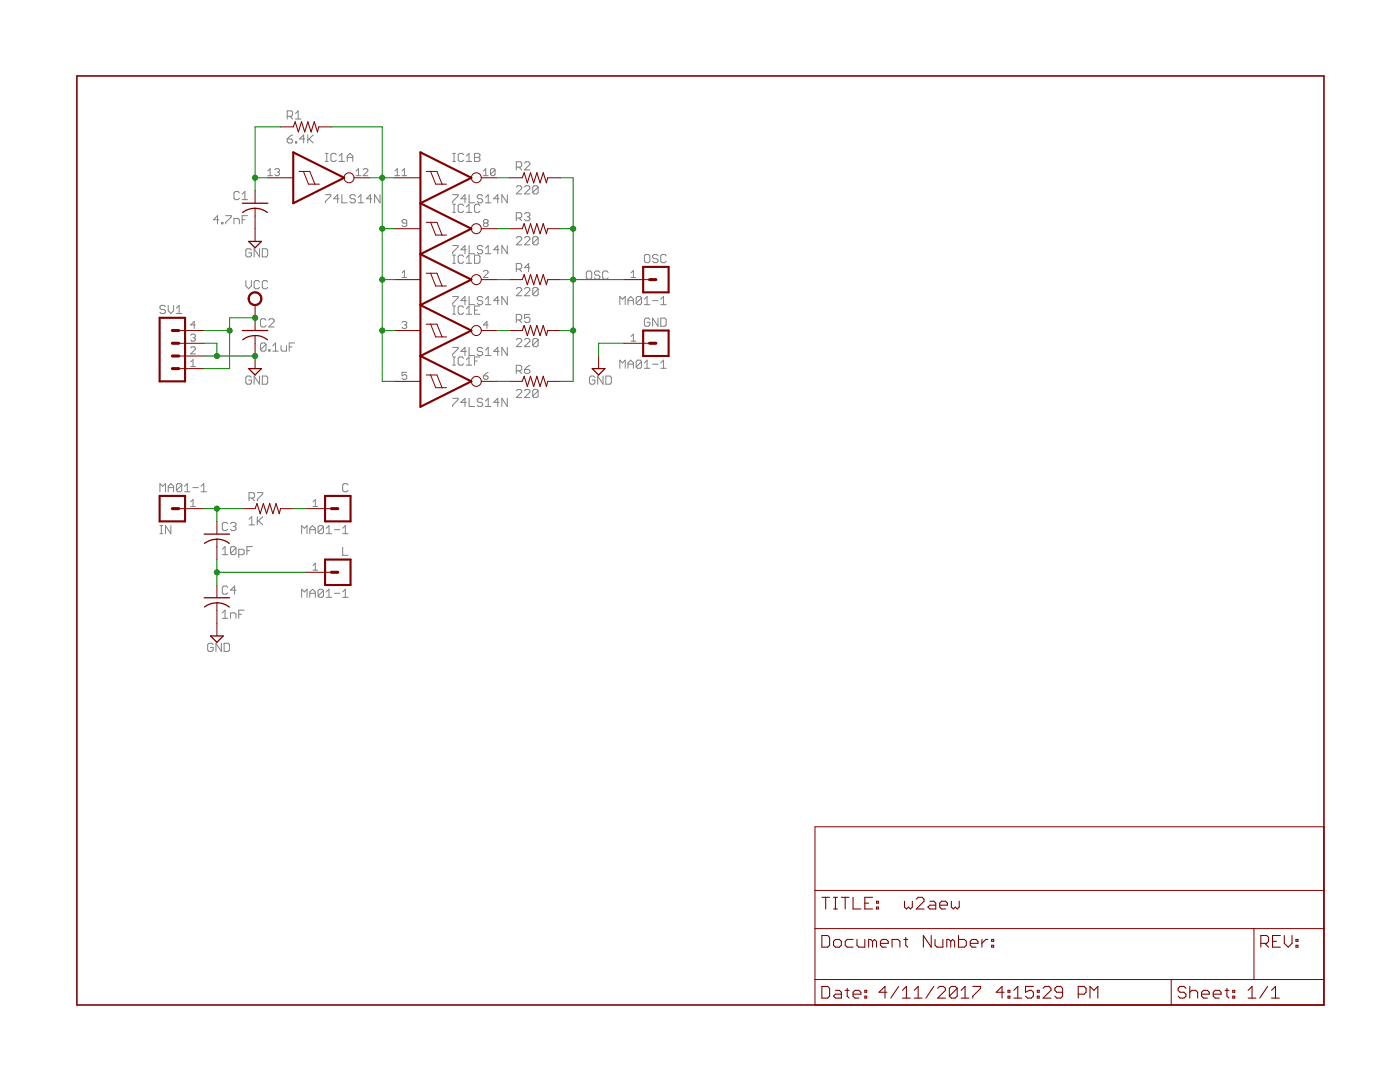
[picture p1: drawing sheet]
<svg xmlns="http://www.w3.org/2000/svg" width="279mm" height="216mm" viewBox="0 0 279 216" stroke-linecap="round" stroke-linejoin="round" font-family="sans-serif">
<g fill="none" stroke="#808080" stroke-width=".2">
<path d="M47.8 38.5l-.3-.3h-.6l-.2 .3v1.1l.2 .2h.6l.3-.2M48.3 39.8h1.1M48.3 38.8l.6-.6v1.6M53.4 34.1l.5-.4v1.4M53.4 35.1h1M54.8 33.9l.3-.2h.4l.3 .2v.2l-.3 .3M55.3 34.4h.2M55.5 34.4l.3 .2v.2l-.3 .3h-.4l-.3-.3M57.3 23.2h.8l.3-.3v-.5l-.3-.3h-.8v1.6M57.3 27.7h.8l.3 .3v.3l-.3 .2h-.5l-.3-.2zM57.9 23.2l.5 .5M58.4 26.9l-.5 .3-.6 .5"/>
<path d="M59 28.3h.2v.2h-.2zM59 22.6l.5-.5v1.6M59 23.7h1M60.9 27.7h-1.1l.8-.8v1.6M61.4 26.9v1.6M61.7 27.7l.8 .8M62.5 26.9l-1.1 1.1M64.9 38.8h1.1v.3l-1.1 1.1v.3M64.9 32.2h.6M64.9 30.6h.6M65.2 30.6v1.6M67.1 30.9l-.3-.3h-.5l-.3 .3v1.1l.3 .2h.5l.3-.2"/>
<path d="M67.7 39.7h-1.1l.8-.9v1.7M67.7 31.1l.5-.5v1.6M67.7 32.2h1M68.2 38.8v1.7h1.1M69.3 32.2v-1.1l.5-.5 .6 .5v1.1M69.3 31.4h1.1M70.9 39.1l-.2-.3h-.6l-.3 .3v.3l.3 .3h.6l.2 .2v.3l-.2 .3h-.6l-.3-.3M71.1 35.1h.9M71.1 34.1l.4-.4v1.4M71.5 39.4l.5-.6v1.7M72.5 33.9l.2-.2h.5l.2 .2v.2l-.9 1h.9M74.2 39.7h-1.1l.8-.9v1.7"/>
<path d="M75.8 38.8v1.7l-1-1.7v1.7M78.8 35.1h1M78.8 34.1l.5-.4v1.4M80.2 35.1h1M80.2 34.1l.5-.4v1.4M90.3 38.8h1.1v.3l-1.1 1.1v.3M90.3 32.2h.6M90.3 30.6h.6M90.6 30.6v1.6M92.5 30.9l-.3-.3h-.5l-.3 .3v1.1l.3 .2h.5l.3-.2M93.1 39.7h-1.1l.8-.9v1.7M93.1 31.1l.5-.5v1.6"/>
<path d="M93.1 32.2h1M93.6 38.8v1.7h1.1M94.7 30.6h.8l.3 .3v.2l-.3 .3 .3 .3v.3l-.3 .2h-.8zM94.7 31.4h.8M96.3 39.1l-.2-.3h-.6l-.3 .3v.3l.3 .3h.6l.2 .2v.3l-.2 .3h-.6l-.3-.3M96.5 34.1l.4-.4v1.4M96.5 35.1h.9M96.9 39.4l.5-.6v1.7M98.8 33.9v.9l-.2 .3h-.5l-.2-.3M98.8 33.9l-.2-.2h-.5l-.2 .2v.9M98.8 33.9l-.9 .9M99.6 39.7h-1.1l.8-.9v1.7"/>
<path d="M101.2 38.8v1.7l-1-1.7v1.7M103 37.3l.3-.2h.5l.3 .2v.3l-1.1 1.1h1.1M103 33.4h.8l.3-.3v-.5l-.3-.3h-.8v1.6M103.6 33.4l.5 .5M104.7 37.3l.2-.2h.6l.2 .2v.3l-1 1.1h1M104.7 32.6l.2-.3h.6l.2 .3v.2l-1 1.1h1M107.4 37.3v1.1l-.3 .3h-.5l-.3-.3M107.4 37.3l-.3-.2h-.5l-.3 .2v1.1M107.4 37.3l-1.1 1.1M43.7 43.9h-1.1l.8-.9v1.7M44.2 44.4h.3v.3h-.3zM45 43h1.1v.3l-1.1 1.1v.3"/>
<path d="M46.7 44.7v-1.1h.8l.3 .3v.8M48.3 43.9h.6M49.1 56v1.1l.5 .5 .6-.5v-1.1M49.4 43h-1.1v1.7M50.2 49.9l-.3-.3h-.6l-.2 .3v1.1l.2 .3h.6l.3-.3v-.5h-.6M51.8 49.6v1.7l-1.1-1.7v1.7M51.8 56.3l-.3-.3h-.5l-.3 .3v1l.3 .3h.5l.3-.3M52.3 49.6h.8l.3 .3v1.1l-.3 .3h-.8zM53.4 56.3l-.3-.3h-.5l-.3 .3v1l.3 .3h.5l.3-.3M71.5 40.5h1.1M80.2 54.4l.5-.4v1.4M80.2 55.4h1"/>
<path d="M81.2 44.5h-.7l-.3-.2v-.3l.3-.2h.4l.3 .2v1l-.3 .2h-.4l-.3-.2M90.3 49h1.1v.3l-1.1 1.1v.2M90.3 59.2h1.1v.2l-1.1 1.1v.3M90.3 42.4h.6M90.3 40.7h.6M90.3 52.5h.6M90.3 50.9h.6M90.6 40.7v1.7M90.6 50.9v1.6M92.5 41l-.3-.3h-.5l-.3 .3v1.1l.3 .3h.5l.3-.3M92.5 51.2l-.3-.3h-.5l-.3 .3v1.1l.3 .2h.5l.3-.2M93.1 49.8h-1.1l.8-.8v1.6"/>
<path d="M93.1 60h-1.1l.8-.8v1.6M93.1 41.3l.5-.6v1.7M93.1 51.5l.5-.6v1.6M93.1 42.4h1M93.1 52.5h1M93.6 49v1.6h1.1M93.6 59.2v1.6h1.1M94.7 50.9h.8l.3 .3v1.1l-.3 .2h-.8zM95.8 41l-.3-.3h-.5l-.3 .3v1.1l.3 .3h.5l.3-.3M96.3 49.3l-.2-.3h-.6l-.3 .3v.3l.3 .2h.6l.2 .3v.3l-.2 .2h-.6l-.3-.2M96.3 59.4l-.2-.2h-.6l-.3 .2v.3l.3 .3h.6l.2 .2v.3l-.2 .3h-.6l-.3-.3M96.5 54.2l.2-.2h.5l.2 .2v.2l-.9 1h.9"/>
<path d="M96.7 44.5l-.2 .2v.3l.2 .2h.5l.2-.2v-.3l-.2-.2M96.7 44.5l-.2-.2v-.3l.2-.2h.5l.2 .2v.3l-.2 .2M96.7 44.5h.5M96.9 40.5h1.1M96.9 49.6l.5-.6v1.6M96.9 59.7l.5-.5v1.6M96.9 50.6h1.1M99.6 49.8h-1.1l.8-.8v1.6M99.6 60h-1.1l.8-.8v1.6M101.2 49v1.6l-1-1.6v1.6M101.2 59.2v1.6l-1-1.6v1.6M103 43.5h.8l.3-.3v-.5l-.3-.3h-.8v1.6"/>
<path d="M103 47.5l.3-.3h.5l.3 .3v.3l-1.1 1.1h1.1M103 53.7h.8l.3-.3v-.5l-.3-.3h-.8v1.6M103 57.7l.3-.3h.5l.3 .3v.2l-1.1 1.1h1.1M103.6 43.5l.5 .5M103.6 53.7l.5 .5M104.7 42.7l.2-.3h.6l.2 .3v.3l-.2 .2M104.7 47.5l.2-.3h.6l.2 .3v.3l-1 1.1h1M104.7 57.7l.2-.3h.6l.2 .3v.2l-1 1.1h1M105.2 43.2h.3M105.5 43.2l.2 .3v.3l-.2 .2h-.6l-.2-.2M105.7 53.4h-1l.8-.8v1.6M107.4 47.5l-.3-.3h-.5l-.3 .3v1.1"/>
<path d="M107.4 57.7l-.3-.3h-.5l-.3 .3v1M107.4 47.5v1.1l-.3 .3h-.5l-.3-.3M107.4 57.7v1l-.3 .3h-.5l-.3-.3M107.4 47.5l-1.1 1.1M107.4 57.7l-1.1 1M117.3 54.1h.5l.3 .3v1l-.3 .3h-.5l-.3-.3v-1zM119.7 54.4l-.3-.3h-.5l-.3 .3v.2l.3 .3h.5l.3 .3v.2l-.3 .3h-.5l-.3-.3M121.4 54.4l-.3-.3h-.6l-.2 .3v1l.2 .3h.6l.3-.3M125.3 60h1.1M125.9 54.4l.5-.4v1.4M125.9 55.4h1M128 59.4l-.2-.2h-.6l-.2 .2v1.1"/>
<path d="M128 59.4v1.1l-.2 .3h-.6l-.2-.3M128 59.4l-1 1.1M128.6 59.7l.5-.5v1.6M128.9 50.8h.5l.3 .3v1l-.3 .3h-.5l-.3-.3v-1zM130.2 60h1.1M131.3 51.1l-.3-.3h-.5l-.3 .3v.2l.3 .3h.5l.3 .3v.2l-.3 .3h-.5l-.3-.3M131.9 59.7l.5-.5v1.6M132.9 51.1l-.2-.3h-.6l-.2 .3v1l.2 .3h.6l.2-.3M33 61.2l-.3-.3h-.5l-.3 .3v.3l.3 .3h.5l.3 .2v.3l-.3 .3h-.5l-.3-.3M33.6 60.9v1.1l.5 .6 .5-.6v-1.1M35.2 62.6h1.1M35.2 61.5l.6-.6v1.7"/>
<path d="M38.1 69.4l.2-.2h.5l.2 .2v.3l-.9 .9h.9M38.1 72.2l.4-.4v1.4M38.1 73.2h.9M38.1 66.9l.2-.2h.5l.2 .2v.2l-.2 .3M38.5 67.4h.3M38.8 67.4l.2 .2v.2l-.2 .3h-.5l-.2-.3M39 64.8h-.9l.7-.7v1.4M50.2 75.3l-.3-.3h-.6l-.2 .3v1.1l.2 .3h.6l.3-.3v-.6h-.6M51.8 75v1.7l-1.1-1.7v1.7M52.3 75h.8l.3 .3v1.1l-.3 .3h-.8zM53.1 63.9l-.3-.3h-.5l-.3 .3v1.1l.3 .2h.5l.3-.2M53.1 68.7l-.3-.3h-.5l-.3 .3v1.1"/>
<path d="M53.1 68.7v1.1l-.3 .3h-.5l-.3-.3M53.1 68.7l-1.1 1.1M53.6 69.8h.3v.3h-.3zM53.6 63.9l.3-.3h.5l.3 .3v.3l-1.1 1h1.1M54.4 70.1h1.1M54.4 69l.6-.6v1.7M56.1 69v.8l.2 .3h.9v-1.1M57.7 69.2h.6M58.8 68.4h-1.1v1.7M80.2 64.4l.3-.3h.4l.3 .3v.2l-.3 .2M80.7 64.8h.2M80.9 64.8l.3 .3v.2l-.3 .2h-.4l-.3-.2"/>
<path d="M81.2 74.3h-1v.7l.5-.2h.2l.3 .2v.5l-.3 .2h-.4l-.3-.2M90.3 69.3h1.1v.3l-1.1 1.1v.3M90.3 79.5h1.1v.3l-1.1 1v.3M90.3 62.7h.6M90.3 61.1h.6M90.3 72.9h.6M90.3 71.2h.6M90.6 61.1v1.6M90.6 71.2v1.7M92.5 61.3l-.3-.2h-.5l-.3 .2v1.1l.3 .3h.5l.3-.3M92.5 71.5l-.3-.3h-.5l-.3 .3v1.1l.3 .3h.5l.3-.3M93.1 70.1h-1.1l.8-.8v1.7"/>
<path d="M93.1 61.6l.5-.5v1.6M93.1 71.8l.5-.6v1.7M93.1 62.7h1M93.1 72.9h1M93.6 69.3v1.7h1.1M93.6 79.5v1.6h1.1M94.7 61.9h.5M94.7 72h.5M95.8 61.1h-1.1v1.6h1.1M95.8 71.2h-1.1v1.7M96.3 69.6l-.2-.3h-.6l-.3 .3v.3l.3 .2h.6l.2 .3v.3l-.2 .3h-.6l-.3-.3M96.3 79.8l-.2-.3h-.6l-.3 .3v.2l.3 .3h.6l.2 .3v.2l-.2 .3h-.6l-.3-.3"/>
<path d="M96.5 75h.7l.2 .2v.3l-.2 .2h-.5l-.2-.2zM96.9 69.9l.5-.6v1.7M96.9 60.8h1.1M96.9 71h1.1M97.4 64.8h-.9l.7-.7v1.4M97.4 74.3l-.9 .7M99.6 70.1h-1.1l.8-.8v1.7M101.2 69.3v1.7l-1-1.7v1.7M101.2 79.5v1.6l-1-1.6v1.6M103 63.8h.8l.3-.2v-.6l-.3-.3h-.8v1.7M103 67.8l.3-.3h.5l.3 .3v.3l-1.1 1.1h1.1M103 74h.8l.3-.3v-.5l-.3-.3h-.8v1.6"/>
<path d="M103 78l.3-.3h.5l.3 .3v.3l-1.1 1h1.1M103.6 63.8l.5 .6M103.6 74l.5 .5M104.7 67.8l.2-.3h.6l.2 .3v.3l-1 1.1h1M104.7 73.7h.8l.2 .3v.3l-.2 .2h-.6l-.2-.2zM104.7 78l.2-.3h.6l.2 .3v.3l-1 1h1M105.7 62.7h-1v.9l.5-.3h.3l.2 .3v.5l-.2 .3h-.6l-.2-.3M105.7 72.9l-.5 .3-.5 .5M107.4 67.8l-.3-.3h-.5l-.3 .3v1.1M107.4 78l-.3-.3h-.5l-.3 .3v1.1M107.4 67.8v1.1l-.3 .3h-.5l-.3-.3M107.4 78v1.1l-.3 .2h-.5l-.3-.2"/>
<path d="M107.4 67.8l-1.1 1.1M107.4 78l-1.1 1.1M118.7 75.3l-.3-.3h-.5l-.3 .3v1.1l.3 .3h.5l.3-.3v-.6h-.5M120.4 75v1.7l-1.1-1.7v1.7M120.9 75h.8l.3 .3v1.1l-.3 .3h-.8zM123.7 60.8v-1.6l.5 .5 .6-.5v1.6M123.7 73.5v-1.6l.5 .5 .6-.5v1.6M125.3 60.8v-1.1l.6-.5 .5 .5v1.1M125.3 73.5v-1.1l.6-.5 .5 .5v1.1M125.3 72.7h1.1M125.9 67.1l.5-.4v1.4M125.9 68.1h1"/>
<path d="M128 72.1l-.2-.2h-.6l-.2 .2v1.1M128 72.1v1.1l-.2 .3h-.6l-.2-.3M128 72.1l-1 1.1M128.6 60.8h1.1M128.6 72.4l.5-.5v1.6M128.6 73.5h1.1M129.7 63.8l-.3-.3h-.5l-.3 .3v1l.3 .3h.5l.3-.3v-.5h-.6M130.2 72.7h1.1M131.3 63.5v1.6l-1.1-1.6v1.6M131.9 60.8h1M131.9 72.4l.5-.5v1.6M131.9 73.5h1"/>
<path d="M131.9 63.5h.8l.2 .3v1l-.2 .3h-.8zM31.9 98.1v-1.6l.6 .5 .5-.5v1.6M33.6 98.1v-1.1l.5-.5 .5 .5v1.1M33.6 97.3h1M36.3 96.8l-.3-.3h-.5l-.3 .3v1.1M36.3 96.8v1.1l-.3 .2h-.5l-.3-.2M36.3 96.8l-1.1 1.1M36.8 98.1h1.1M36.8 97l.6-.5v1.6M38.5 97.3h1.1M40.1 98.1h1.1M40.1 97l.6-.5v1.6"/>
<path d="M49.7 99.4h.8l.3-.3v-.5l-.3-.3h-.8v1.6M50.2 99.4l.6 .5M51.4 98.3h1v.3l-1 1.1v.2M69.5 96.8l-.3-.3h-.5l-.3 .3v1.1l.3 .2h.5l.3-.2M93.1 80.3h-1.1l.8-.8v1.6M96.9 80l.5-.5v1.6M96.9 81.1h1.1M99.6 80.3h-1.1l.8-.8v1.6M31.9 104.9h.6M31.9 106.5h.6M32.2 104.9v1.6M34.1 104.9v1.6l-1.1-1.6v1.6"/>
<path d="M38.1 100.1l.4-.4v1.4M38.1 101.1h.9M44.4 109.6l.5-.5v1.6M44.4 110.7h1.1M45.5 104.5l-.3-.3h-.6l-.2 .3v1.1l.2 .3h.6l.3-.3M45.5 117.2l-.3-.3h-.6l-.2 .3v1.1l.2 .3h.6l.3-.3M46 104.5l.3-.3h.5l.3 .3v.3l-.3 .3M46.5 105.1h.3M46.8 105.1l.3 .2v.3l-.3 .3h-.5l-.3-.3M47.1 109.3v1.1l-.3 .3h-.5l-.3-.3M47.1 109.3l-.3-.2h-.5l-.3 .2v1.1M47.1 109.3l-1.1 1.1"/>
<path d="M47.1 117.8h-1.1l.8-.9v1.7M47.6 110.7h.9l.2-.3v-.5l-.2-.3h-.9v1.6M49.3 109.9h.5M49.7 103.6l.5-.5v1.6M49.7 104.7h1.1M50.4 109.1h-1.1v1.6M51.4 103.1v1.6M51.6 103.9l.8 .8M52.4 103.1l-1 1.1M60.2 106.5v-1.6l.5 .5 .6-.5v1.6M60.2 119.2v-1.6l.5 .5 .6-.5v1.6M61.8 106.5v-1.1l.6-.5 .5 .5v1.1"/>
<path d="M61.8 119.2v-1.1l.6-.5 .5 .5v1.1M61.8 105.7h1.1M61.8 118.4h1.1M62.5 100.1l.4-.4v1.4M62.5 112.8l.4-.4v1.4M62.5 101.1h.9M62.5 113.8h.9M64.6 105.1l-.3-.2h-.5l-.3 .2v1.1M64.6 117.8l-.3-.2h-.5l-.3 .2v1.1M64.6 105.1v1.1l-.3 .3h-.5l-.3-.3M64.6 117.8v1.1l-.3 .3h-.5l-.3-.3M64.6 105.1l-1.1 1.1"/>
<path d="M64.6 117.8l-1.1 1.1M65.1 106.5h1.1M65.1 105.4l.6-.5v1.6M65.1 118.1l.6-.5v1.6M65.1 119.2h1.1M66.7 105.7h1.1M66.7 118.4h1.1M68.4 118.1l.5-.5v1.6M68.4 106.5h1.1M68.4 105.4l.5-.5v1.6M68.4 119.2h1.1M68.4 109.2v1.6h1.1"/>
<path d="M42.5 128.6l-.2-.2h-.6l-.3 .2v1.1l.3 .3h.6l.2-.3v-.5h-.5M44.2 128.4v1.6l-1.1-1.6v1.6M44.4 122.3l.5-.5v1.6M44.4 123.4h1.1M44.7 128.4h.8l.3 .2v1.1l-.3 .3h-.8zM46 123.4v-1.1h.8l.3 .3v.8M47.6 122.6h.6M48.7 121.8h-1.1v1.6"/>
</g>
<path d="M15.3 15.2h248.9v185.3h-248.9z" fill="none" stroke="#800000" stroke-width=".32"/>
<g fill="none" stroke="#800000" stroke-width=".2">
<path d="M50.9 38v2.6M53.4 35.5h5.1M56 25.3h2.5M59.7 34.2h2.1l1 2.5M60.6 34.2l1 2.5h2.1M63.6 25.3h2.5M70.7 35.5h3M78.8 35.5h5.1M85 34.2h2.2l1 2.5M85.9 34.2l1.1 2.5h2.1M96.1 35.5h3M101.7 35.5h2.5"/>
<path d="M109.3 35.5h2.5M50.9 41.6v6.6M78.8 45.6h5.1M78.8 55.8h5.1M85 44.4h2.2l1 2.5M85 54.5h2.2l1 2.6M85.9 44.4l1.1 2.5h2.1M85.9 54.5l1.1 2.6h2.1M96.1 45.6h3M96.1 55.8h3M101.7 45.6h2.5M101.7 55.8h2.5"/>
<path d="M109.3 45.6h2.5M109.3 55.8h2.5M124.5 55.8h5.1M35.7 66h5M35.7 73.6h5M35.7 71h5M35.7 68.5h5M50.9 60.9v5.1M50.9 67v6.6M78.8 66h5.1M78.8 76.1h5.1M85 64.7h2.2l1 2.5"/>
<path d="M85 74.8h2.2l1 2.6M85.9 64.7l1.1 2.5h2.1M85.9 74.8l1.1 2.6h2.1M96.1 66h3M96.1 76.1h3M101.7 66h2.5M101.7 76.1h2.5M109.3 66h2.5M109.3 76.1h2.5M119.5 71v2.6M124.5 68.5h5.1M35.7 101.5h5"/>
<path d="M43.3 104v2.6M43.3 107.6v4.1M43.3 116.7v2.6M48.4 101.5h2.5M56 101.5h2.5M61.1 101.5h5M61.1 114.2h5M43.3 120.3v6.6M162.6 165h101.6v35.5h-101.6zM162.6 177.7h101.6M162.6 185.3h101.6M162.6 195.5h101.6"/>
<path d="M233.7 195.5v5M250.3 185.3v10.2"/>
<circle cx="69.7" cy="35.5" r=".99"/>
<circle cx="95.1" cy="35.5" r=".99"/>
<circle cx="95.1" cy="55.8" r=".99"/>
<circle cx="95.1" cy="45.6" r=".99"/>
<circle cx="95.1" cy="76.1" r=".99"/>
<circle cx="95.1" cy="66" r=".99"/>
</g>
<g fill="none" stroke="#800000" stroke-width=".21">
<path d="M58.5 25.3l.4-1 .6 2 .7-2 .6 2 .6-2 .7 2 .6-2 .7 2 .2-1M104.2 35.5l.4-1 .6 2 .7-2 .6 2 .6-2 .7 2 .6-2 .7 2 .2-1M104.2 45.6l.4-1 .6 2.1 .7-2.1 .6 2.1 .6-2.1 .7 2.1 .6-2.1 .7 2.1 .2-1.1M104.2 55.8l.4-1 .6 2 .7-2 .6 2 .6-2 .7 2 .6-2 .7 2 .2-1M104.2 66l.4-1.1 .6 2.1 .7-2.1 .6 2.1 .6-2.1 .7 2.1 .6-2.1 .7 2.1 .2-1M104.2 76.1l.4-1 .6 2 .7-2 .6 2 .6-2 .7 2 .6-2 .7 2 .2-1M50.9 101.5l.4-1 .6 2 .7-2 .6 2 .6-2 .7 2 .6-2 .6 2 .3-1M164 179h1.6M164.8 179v2.4M166.3 179h.8M166.7 179v2.4M167.9 179h1.6"/>
<path d="M168.7 179v2.4M170.2 179v2.4h1.6M174.1 179h-1.5v2.4h1.5M174.9 179.8h.4v.4h-.4zM180.5 179.8v1.2l.4 .4 .4-.4 .4 .4 .4-.4v-1.2M182.9 179.4l.3-.4h.8l.4 .4v.4l-1.5 1.6h1.5M185.6 179.8h.8l.4 .4v1.2h-1.2l-.4-.4 .4-.4h1.2M189.9 179.8v1.2l.4 .4 .3-.4 .4 .4 .4-.4v-1.2M164 186.7h1.2l.4 .3v1.6l-.4 .4h-1.2zM164 196.8h1.2l.4 .4v1.6l-.4 .4h-1.2zM166.3 187.8l.4-.3h.8l.4 .3v.8l-.4 .4h-.8l-.4-.4zM166.3 181.4h.8"/>
<path d="M166.7 197.6h.8l.4 .4v1.2h-1.2l-.4-.4 .4-.4h1.2M168.7 197.6h.8M169.1 197.2v1.6l.4 .4M170.2 198.4h1.6v-.4l-.4-.4h-.8l-.4 .4v.8l.4 .4h.8M170.2 187.5h-1.1l-.4 .3v.8l.4 .4h1.1M171 187.5v1.1l.4 .4h1.2v-1.5M172.6 198.8h.4v.4h-.4zM172.6 197.6h.4v.4h-.4zM172.6 180.2h.8M174.1 187.8l-.3-.3h-.4v1.5M174.1 187.8l.4-.3 .4 .3v1.2M174.1 187.8v1.2"/>
<path d="M174.9 181h.4v.4h-.4zM175.7 188.2h1.6v-.4l-.4-.3h-.8l-.4 .3v.8l.4 .4h.8M177 198h-1.6l1.2-1.2v2.4M178 189v-1.5h1.2l.4 .3v1.2M179.3 196.8l-1.5 2.4M180.1 199.2h1.6M180.1 197.6l.8-.8v2.4M180.4 187.5h.8M180.8 187v1.6l.4 .4M182.5 199.2h1.5M182.5 197.6l.7-.8v2.4M185.8 186.7v2.3l-1.5-2.3v2.3"/>
<path d="M186.4 196.8l-1.6 2.4M186.6 187.5v1.1l.4 .4h1.2v-1.5M187.1 197.2l.4-.4h.8l.4 .4v.4l-1.6 1.6h1.6M187.5 180.6h1.6v-.4l-.4-.4h-.8l-.4 .4v.8l.4 .4h.8M189.7 187.8l-.4-.3h-.3v1.5M189.7 187.8v1.2M189.7 187.8l.4-.3 .4 .3v1.2M191 197.2v1.6l-.4 .4h-.7l-.4-.4M191 197.2l-.4-.4h-.7l-.4 .4v1.6M191 197.2l-1.5 1.6M191.3 186.7v2.3h1.2l.3-.4v-.8l-.3-.3h-1.2M191.8 199.2h1.6"/>
<path d="M191.8 197.6l.8-.8v2.4M193.6 188.2h1.6v-.4l-.4-.3h-.8l-.4 .3v.8l.4 .4h.8M194.1 196.8h1.6v.4l-1.6 1.6v.4M196 187.5v1.5M197.1 187.5h-.4l-.7 .7M197.9 188.6h.4v.4h-.4zM197.9 187.5h.4v.3h-.4zM200.4 198h-1.6l1.2-1.2v2.4M201.2 198.8h.3v.4h-.3zM201.2 197.6h.3v.4h-.3zM202.3 199.2h1.6M202.3 197.6l.8-.8v2.4"/>
<path d="M206.2 196.8h-1.5v1.2l.7-.4h.4l.4 .4v.8l-.4 .4h-.7l-.4-.4M207 198.8h.4v.4h-.4zM207 197.6h.4v.4h-.4zM208.2 197.2l.4-.4h.7l.4 .4v.4l-1.5 1.6h1.5M212.1 198h-1.2l-.4-.4v-.4l.4-.4h.8l.4 .4v1.6l-.4 .4h-.8l-.4-.4M215.2 198.4h1.2l.3-.4v-.8l-.3-.4h-1.2v2.4M217.5 199.2v-2.4l.8 .8 .8-.8v2.4M236.7 197.2l-.4-.4h-.8l-.4 .4v.4l.4 .4h.8l.4 .4v.4l-.4 .4h-.8l-.4-.4M237.4 198l.4-.4h.8l.4 .4v1.2M237.4 196.8v2.4M239.8 198.4h1.5v-.4l-.3-.4h-.8l-.4 .4v.8l.4 .4h.8M242.1 198.4h1.6v-.4l-.4-.4h-.8l-.4 .4v.8l.4 .4h.8"/>
<path d="M244.5 197.6h.8M244.9 197.2v1.6l.4 .4M246 198.8h.4v.4h-.4zM246 197.6h.4v.4h-.4zM249.1 199.2h1.5M249.1 197.6l.8-.8v2.4M251.6 188.2h1.2l.4-.4v-.8l-.4-.3h-1.2v2.3M252.4 188.2l.8 .8M253 196.8l-1.6 2.4M253.8 199.2h1.5M253.8 197.6l.8-.8v2.4M254 187.8h.7"/>
<path d="M255.5 186.7h-1.5v2.3h1.5M256.3 186.7v1.5l.8 .8 .8-.8v-1.5M258.6 188.6h.4v.4h-.4zM258.6 187.5h.4v.3h-.4z"/>
</g>
<path d="M58.5 30.4l10.2 5.1-10.2 5.1zM83.9 30.4l10.2 5.1-10.2 5.1 10.2 5-10.2 5.1 10.2 5.1-10.2 5.1 10.2 5.1-10.2 5 10.2 5.1-10.2 5.1zM128.4 53.3h5v5h-5zM31.9 63.4h5v12.7h-5zM128.4 66h5v5h-5zM31.9 99h5v5h-5zM64.9 99h5.1v5h-5.1zM64.9 111.7h5.1v5h-5.1z" fill="none" stroke="#800000" stroke-width=".42"/>
<path d="M48.4 40.6h5M48.4 42.4a4 4 0 0 1 5 0M49.6 48.2h2.6l-1.3 1.2zM48.4 66h5M48.4 67.8a4 4 0 0 1 5 0M49.6 73.6h2.6l-1.3 1.2zM118.2 73.6h2.5l-1.2 1.2zM40.7 106.6h5.1M40.7 119.3h5.1M40.8 108.4a4 4 0 0 1 5 0M40.8 121.1a4 4 0 0 1 5 0M42 126.9h2.6l-1.3 1.3z" fill="none" stroke="#800000" stroke-width=".25"/>
<path d="M49.9 58.6a1.4 1.4 0 0 1 2.2 .3 1.4 1.4 0 0 1-.8 2 1.4 1.4 0 0 1-1.8-1.3h.3a1.14 1.14 0 0 1 1.6-1 1.14 1.14 0 0 1 .2 2 1.14 1.14 0 0 1-1.8-.7v-.3h-.3z" fill-rule="evenodd" fill="#800000" stroke="#800000" stroke-width=".2"/>
<path d="M129.6 55.8h1.3M34.4 68.5h1.3M34.4 71h1.3M34.4 73.6h1.3M34.4 66h1.3M129.6 68.5h1.3M34.4 101.5h1.3M66.1 101.5h1.3M66.1 114.2h1.3" fill="none" stroke="#800000" stroke-width=".61"/>
<g fill="none" stroke="#008000" stroke-width=".2">
<path d="M50.9 35.5h2.5M56 25.3h-5.1v12.7M66.1 25.3h10.2v50.8h2.5M73.7 35.5h5.1M99.1 35.5h2.6M111.8 35.5h2.6v40.6h-2.6M76.3 55.8h2.5M76.3 45.6h2.5M99.1 55.8h2.6M99.1 45.6h2.6M111.8 55.8h12.7M111.8 45.6h2.6"/>
<path d="M40.7 71h10.2M40.7 68.5h2.6v2.5M40.7 66h5.1M50.9 63.4h-5.1v10.2h-5.1M76.3 66h2.5M99.1 76.1h2.6M99.1 66h2.6M111.8 66h2.6M124.5 68.5h-5v2.5M40.7 101.5h7.7M43.3 101.5v2.5M43.3 111.7v5"/>
<path d="M43.3 114.2h17.8M58.5 101.5h2.6"/>
</g>
<g fill="#008000" stroke="#008000" stroke-width=".2">
<circle cx="50.9" cy="35.5" r=".51"/>
<circle cx="50.9" cy="71" r=".51"/>
<circle cx="43.3" cy="71" r=".51"/>
<circle cx="76.3" cy="35.5" r=".51"/>
<circle cx="76.3" cy="66" r=".51"/>
<circle cx="76.3" cy="55.8" r=".51"/>
<circle cx="76.3" cy="45.6" r=".51"/>
<circle cx="114.4" cy="45.6" r=".51"/>
<circle cx="114.4" cy="66" r=".51"/>
<circle cx="114.4" cy="55.8" r=".51"/>
<circle cx="50.9" cy="63.4" r=".51"/>
<circle cx="45.8" cy="66" r=".51"/>
<circle cx="43.3" cy="101.5" r=".51"/>
<circle cx="43.3" cy="114.2" r=".51"/>
</g>
</svg>
